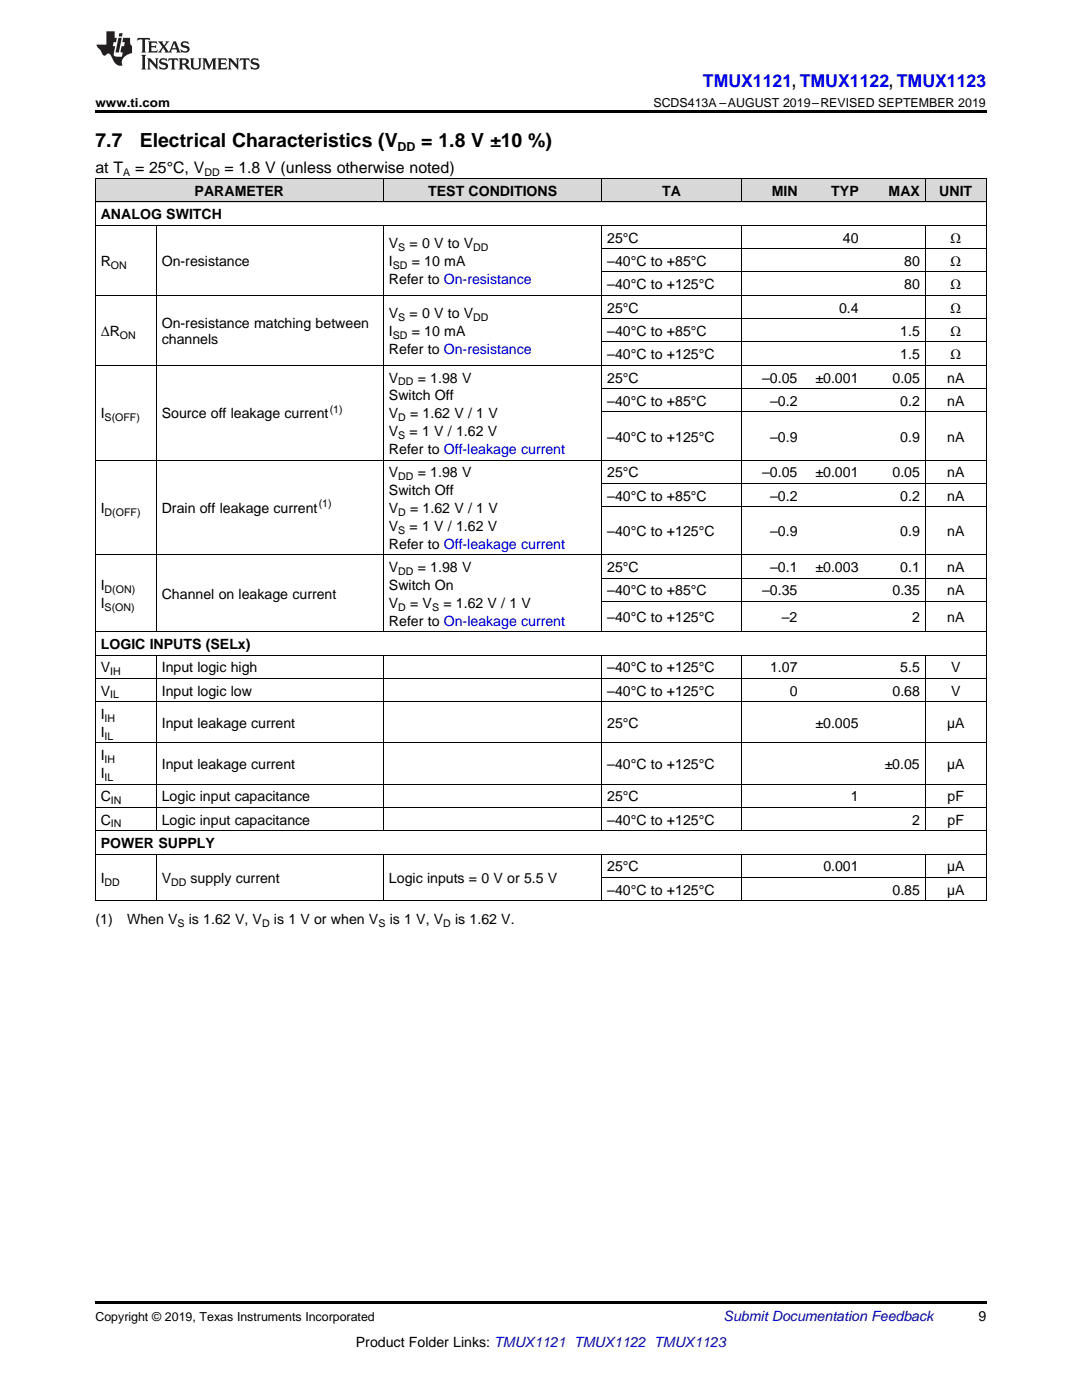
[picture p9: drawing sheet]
<svg xmlns="http://www.w3.org/2000/svg" width="216mm" height="279mm" viewBox="0 0 216 279" stroke-linecap="round" stroke-linejoin="round" font-family="sans-serif">
<defs><g id="words">
<g font-size="3.9">
<text x="19" y="29.3">7.7</text>
<text x="27.9" y="29.3">Electrical Characteristics (V</text>
<text x="84.1" y="29.3">= 1.8 V ±10 %)</text>
</g>
<text font-size="3.5" fill="#00f" x="140.3" y="17.3">TMUX1121, TMUX1122, TMUX1123</text>
<g font-size="3.2">
<text x="19" y="34.4">at T</text>
<text x="27" y="34.4">= 25°C, V</text>
<text x="44.8" y="34.4">= 1.8 V (unless otherwise noted)</text>
</g>
<g font-size="2.8">
<text x="38.8" y="39.1">PARAMETER</text>
<text x="85.4" y="39.1">TEST CONDITIONS</text>
<text x="132.2" y="39.1">TA</text>
<text x="154" y="39.1">MIN</text>
<text x="165.9" y="39.1">TYP</text>
<text x="177.3" y="39.1">MAX</text>
<text x="187.4" y="39.1">UNIT</text>
<text x="20.1" y="43.7">ANALOG SWITCH</text>
<text x="20.1" y="53.1">R</text>
<text x="32.3" y="53.1">On-resistance</text>
<text x="77.6" y="49.5">V</text>
<text x="77.6" y="53.1">I</text>
<text x="81.7" y="49.5">= 0 V to V</text>
<text x="82.2" y="53.1">= 10 mA</text>
<text x="121.2" y="48.4">25°C</text>
<text x="121.2" y="53.1">–40°C to +85°C</text>
<text x="168.2" y="48.4">40</text>
<text x="180.4" y="53.1">80</text>
<text x="189.7" y="48.4">Ω</text>
<text x="189.7" y="53.1">Ω</text>
<text x="77.6" y="56.6">Refer to On-resistance</text>
<text x="121.2" y="57.7">–40°C to +125°C</text>
<text x="180.4" y="57.7">80</text>
<text x="189.7" y="57.7">Ω</text>
<text x="32.3" y="65.4">On-resistance matching between</text>
<text x="77.6" y="63.5">V</text>
<text x="81.7" y="63.5">= 0 V to V</text>
<text x="121.2" y="62.4">25°C</text>
<text x="167.4" y="62.4">0.4</text>
<text x="189.7" y="62.4">Ω</text>
<text x="20.1" y="67">ΔR</text>
<text x="32.3" y="68.6">channels</text>
<text x="77.6" y="67">I</text>
<text x="77.6" y="70.6">Refer to On-resistance</text>
<text x="82.2" y="67">= 10 mA</text>
<text x="121.2" y="67">–40°C to +85°C</text>
<text x="121.2" y="71.7">–40°C to +125°C</text>
<text x="179.6" y="67">1.5</text>
<text x="179.6" y="71.7">1.5</text>
<text x="189.7" y="67">Ω</text>
<text x="189.7" y="71.7">Ω</text>
<text x="77.6" y="76.3">V</text>
<text x="83.4" y="76.3">= 1.98 V</text>
<text x="121.2" y="76.3">25°C</text>
<text x="152.1" y="76.3">–0.05</text>
<text x="162.7" y="76.3">±0.001</text>
<text x="178.1" y="76.3">0.05</text>
<text x="189" y="76.3">nA</text>
<text x="20.1" y="83.5">I</text>
<text x="32.3" y="83.5">Source off leakage current</text>
<text x="77.6" y="79.9">Switch Off</text>
<text x="77.6" y="83.5">V</text>
<text x="81.8" y="83.5">= 1.62 V / 1 V</text>
<text x="121.2" y="81">–40°C to +85°C</text>
<text x="153.7" y="81">–0.2</text>
<text x="179.6" y="81">0.2</text>
<text x="189" y="81">nA</text>
<text x="77.6" y="87">V</text>
<text x="81.7" y="87">= 1 V / 1.62 V</text>
<text x="121.2" y="88.1">–40°C to +125°C</text>
<text x="153.7" y="88.1">–0.9</text>
<text x="179.6" y="88.1">0.9</text>
<text x="189" y="88.1">nA</text>
<text x="77.6" y="90.6">Refer to Off-leakage current</text>
<text x="77.6" y="95.2">V</text>
<text x="83.4" y="95.2">= 1.98 V</text>
<text x="121.2" y="95.2">25°C</text>
<text x="152.1" y="95.2">–0.05</text>
<text x="162.7" y="95.2">±0.001</text>
<text x="178.1" y="95.2">0.05</text>
<text x="189" y="95.2">nA</text>
<text x="77.6" y="98.8">Switch Off</text>
<text x="121.2" y="99.9">–40°C to +85°C</text>
<text x="153.7" y="99.9">–0.2</text>
<text x="179.6" y="99.9">0.2</text>
<text x="189" y="99.9">nA</text>
<text x="20.1" y="102.4">I</text>
<text x="32.3" y="102.4">Drain off leakage current</text>
<text x="77.6" y="102.4">V</text>
<text x="77.6" y="105.9">V</text>
<text x="81.7" y="105.9">= 1 V / 1.62 V</text>
<text x="81.8" y="102.4">= 1.62 V / 1 V</text>
<text x="121.2" y="107">–40°C to +125°C</text>
<text x="153.7" y="107">–0.9</text>
<text x="179.6" y="107">0.9</text>
<text x="189" y="107">nA</text>
<text x="77.6" y="109.5">Refer to Off-leakage current</text>
<text x="20.1" y="117.7">I</text>
<text x="32.3" y="119.5">Channel on leakage current</text>
<text x="77.6" y="114.2">V</text>
<text x="77.6" y="117.7">Switch On</text>
<text x="83.4" y="114.2">= 1.98 V</text>
<text x="121.2" y="114.2">25°C</text>
<text x="121.2" y="118.8">–40°C to +85°C</text>
<text x="152.1" y="118.8">–0.35</text>
<text x="153.7" y="114.2">–0.1</text>
<text x="162.7" y="114.2">±0.003</text>
<text x="178.1" y="118.8">0.35</text>
<text x="179.6" y="114.2">0.1</text>
<text x="189" y="114.2">nA</text>
<text x="189" y="118.8">nA</text>
<text x="20.1" y="121.3">I</text>
<text x="77.6" y="121.3">V</text>
<text x="77.6" y="124.8">Refer to On-leakage current</text>
<text x="81.8" y="121.3">= V</text>
<text x="88.5" y="121.3">= 1.62 V / 1 V</text>
<text x="121.2" y="124.1">–40°C to +125°C</text>
<text x="156" y="124.1">–2</text>
<text x="182" y="124.1">2</text>
<text x="189" y="124.1">nA</text>
<text x="20.1" y="129.5">LOGIC INPUTS (SELx)</text>
<text x="20.1" y="134.2">V</text>
<text x="32.3" y="134.2">Input logic high</text>
<text x="121.2" y="134.2">–40°C to +125°C</text>
<text x="153.7" y="134.2">1.07</text>
<text x="179.6" y="134.2">5.5</text>
<text x="189.8" y="134.2">V</text>
<text x="20.1" y="138.8">V</text>
<text x="20.1" y="143.5">I</text>
<text x="32.3" y="138.8">Input logic low</text>
<text x="121.2" y="138.8">–40°C to +125°C</text>
<text x="157.6" y="138.8">0</text>
<text x="178.1" y="138.8">0.68</text>
<text x="189.8" y="138.8">V</text>
<text x="20.1" y="147">I</text>
<text x="32.3" y="145.2">Input leakage current</text>
<text x="121.2" y="145.2">25°C</text>
<text x="162.7" y="145.2">±0.005</text>
<text x="189" y="145.2">µA</text>
<text x="20.1" y="151.7">I</text>
<text x="20.1" y="155.3">I</text>
<text x="32.3" y="153.5">Input leakage current</text>
<text x="121.2" y="153.5">–40°C to +125°C</text>
<text x="176.5" y="153.5">±0.05</text>
<text x="189" y="153.5">µA</text>
<text x="20.1" y="159.9">C</text>
<text x="32.3" y="159.9">Logic input capacitance</text>
<text x="121.2" y="159.9">25°C</text>
<text x="169.8" y="159.9">1</text>
<text x="189.1" y="159.9">pF</text>
<text x="20.1" y="164.6">C</text>
<text x="32.3" y="164.6">Logic input capacitance</text>
<text x="121.2" y="164.6">–40°C to +125°C</text>
<text x="182" y="164.6">2</text>
<text x="189.1" y="164.6">pF</text>
<text x="20.1" y="169.2">POWER SUPPLY</text>
<text x="121.2" y="173.9">25°C</text>
<text x="164.3" y="173.9">0.001</text>
<text x="189" y="173.9">µA</text>
<text x="20.1" y="176.2">I</text>
<text x="32.3" y="176.2">V</text>
<text x="38" y="176.2">supply current</text>
<text x="77.6" y="176.2">Logic inputs = 0 V or 5.5 V</text>
<text x="121.2" y="178.5">–40°C to +125°C</text>
<text x="178.1" y="178.5">0.85</text>
<text x="189" y="178.5">µA</text>
<text x="19" y="184.4">(1)</text>
<text x="25.4" y="184.4">When V</text>
<text x="37.7" y="184.4">is 1.62 V, V</text>
<text x="54.6" y="184.4">is 1 V or when V</text>
<text x="77.8" y="184.4">is 1 V, V</text>
<text x="90.8" y="184.4">is 1.62 V.</text>
<text x="195.3" y="263.6">9</text>
<text x="71" y="268.9">Product Folder Links: TMUX1121 TMUX1122 TMUX1123</text>
</g>
<text font-size="2.8" fill="#0000c8" x="144.4" y="263.6">Submit Documentation Feedback</text>
<g font-size="2.5">
<text x="19" y="21.4">www.ti.com</text>
<text x="130.4" y="21.4">SCDS413A –AUGUST 2019–REVISED SEPTEMBER 2019</text>
<text x="79.3" y="30.1">DD</text>
<text x="19" y="263.6">Copyright © 2019, Texas Instruments Incorporated</text>
</g>
<g font-size="2.1">
<text x="24.6" y="35.1">A</text>
<text x="40.8" y="35.1">DD</text>
<text x="22.1" y="53.6">ON</text>
<text x="78.4" y="53.6">SD</text>
<text x="79.5" y="50.1">S</text>
<text x="94.4" y="50.1">DD</text>
<text x="79.5" y="64">S</text>
<text x="94.4" y="64">DD</text>
<text x="23.9" y="67.6">ON</text>
<text x="78.4" y="67.6">SD</text>
<text x="79.5" y="76.9">DD</text>
<text x="65.8" y="82.3">(1)</text>
<text x="20.9" y="84">S(OFF)</text>
<text x="79.5" y="84">D</text>
<text x="79.5" y="87.6">S</text>
<text x="79.5" y="95.8">DD</text>
<text x="63.6" y="101.2">(1)</text>
<text x="20.9" y="102.9">D(OFF)</text>
<text x="79.5" y="102.9">D</text>
<text x="79.5" y="106.5">S</text>
<text x="20.9" y="118.3">D(ON)</text>
<text x="79.5" y="114.7">DD</text>
<text x="20.9" y="121.8">S(ON)</text>
<text x="79.5" y="121.8">D</text>
<text x="86.2" y="121.8">S</text>
<text x="22" y="134.7">IH</text>
<text x="22" y="139.4">IL</text>
<text x="20.9" y="144">IH</text>
<text x="20.9" y="147.6">IL</text>
<text x="20.9" y="152.3">IH</text>
<text x="20.9" y="155.8">IL</text>
<text x="22.1" y="160.5">IN</text>
<text x="22.1" y="165.1">IN</text>
<text x="20.9" y="176.8">DD</text>
<text x="34.1" y="176.8">DD</text>
<text x="35.4" y="185">S</text>
<text x="52.3" y="185">D</text>
<text x="75.5" y="185">S</text>
<text x="88.4" y="185">D</text>
</g>
</g></defs>
<g fill="#d8d8d8">
<path d="M19 35.7h12.2v4.7h-12.2z"/>
<path d="M31.2 35.7h45.4v4.7h-45.4z"/>
<path d="M76.6 35.7h43.5v4.7h-43.5z"/>
<path d="M120.1 35.7h27.9v4.7h-27.9z"/>
<path d="M148 35.7h12.2v4.7h-12.2z"/>
<path d="M160.2 35.7h12.2v4.7h-12.2z"/>
<path d="M172.4 35.7h12.2v4.7h-12.2z"/>
<path d="M184.6 35.7h12.2v4.7h-12.2z"/>
</g>
<path d="M19 22h177.8v.5h-177.8zM19 259.7h177.8v.5h-177.8z" fill="#000"/>
<g fill="none" stroke="#000" stroke-width=".2">
<path d="M19 35.6h177.8M19.1 35.7v144.1M76.5 35.7v4.7M120.1 35.7v4.7M148 35.7v4.7M184.6 35.7v4.7M196.8 35.7v144.1M19 58.9h177.8M19 45h177.8M19 40.3h177.8M31.2 45v81.1M76.5 45v81.1"/>
<path d="M120.1 45v81.1M120.1 54.3h76.7M120.1 49.6h76.7M148 45v81.1M184.6 45v81.1M19 72.9h177.8M120.1 77.6h76.7M120.1 68.2h76.7M120.1 63.6h76.7M19 91.8h177.8M120.1 96.5h76.7M120.1 82.2h76.7"/>
<path d="M19 110.7h177.8M120.1 115.4h76.7M120.1 101.1h76.7M19 135.4h177.8M19 130.7h177.8M19 126.1h177.8M31.2 130.8v35M76.5 130.8v35M120.1 130.8v35M120.1 120h76.7M148 130.8v35M184.6 130.8v35"/>
<path d="M19 156.5h177.8M19 148.3h177.8M19 140h177.8M19 179.8h177.8M19 170.4h177.8M19 165.8h177.8M19 161.1h177.8M31.2 170.5v9.3M76.5 170.5v9.3M120.1 170.5v9.3M120.1 175.1h76.7M148 170.5v9.3"/>
<path d="M184.6 170.5v9.3"/>
</g>
<g fill="#231f20">
<path d="M27.5 7.6l-.1 .5 .4-.2h.6v.1v2.1l-.2 .4h1l-.3-.4v-2.1l.1-.1h.5l.5 .2-.2-.5zM29.5 8.3l.2 .3v1.5l-.2 .4h1.8l.2-.6a1.04 1.04 0 0 1-1.3 .2v-.7h.6l.3 .2v-.6l-.3 .2h-.6v-.6l.8-.1 .4 .3-.2-.5zM31.5 8.3l.9 1.1-.9 1.1h.8l-.2-.2 .5-.7 .4 .7-.2 .2h1.5l-.1-.2 .1-.4h.9l.1 .4-.2 .2h1l-.3-.3-.7-1.9h-.5l-.9 2-.8-1 .9-1h-.8l.1 .3-.3 .5-.4-.6 .2-.2zM34.7 8.6l.4 1h-.7zM36.3 8.4a.63 .63 0 0 0-.2 .7 .63 .63 0 0 0 .6 .4l.6 .2 .1 .2a.75 .75 0 0 1-.7 .4 .75 .75 0 0 1-.6-.5l.1 .7 .1-.1a1.11 1.11 0 0 0 1.5-.6 1.13 1.13 0 0 0-1.2-.8l-.1-.4a1.04 1.04 0 0 1 1.2 .2l-.2-.5-.1 .1-.5-.2zM28.2 10.9l.2 .4v2.2l-.2 .4h1l-.3-.4v-2.2l.3-.4zM29.3 11.6l.3 .4v1.5l-.3 .4h.8l-.2-.4v-1.3l1.5 1.7v-1.9l.2-.4h-.7l.2 .4v.9l-1.1-1.3zM32 11.8a.62 .62 0 0 0-.2 .7 .62 .62 0 0 0 .6 .4l.6 .1 .1 .3a.76 .76 0 0 1-.7 .3 .76 .76 0 0 1-.6-.4l.1 .7 .1-.1a1.11 1.11 0 0 0 1.5-.6 1.13 1.13 0 0 0-1.2-.8l-.1-.4a1.04 1.04 0 0 1 1.2 .2l-.2-.6-.1 .1-.5-.1zM33.7 11.6l-.2 .6a.61 .61 0 0 1 .8-.3v1.6l-.2 .4h.9l-.2-.4v-1.6a.63 .63 0 0 1 .8 .3l-.2-.6zM35.6 11.6l.3 .4v1.5l-.3 .4h1l-.2-.2v-.8l.5 .2a.76 .76 0 0 0 1.2 .7l-1-1a.58 .58 0 0 0 .6-.5 .58 .58 0 0 0-.5-.6zM36.4 11.9h.1a.45 .45 0 0 1 .5 .1 .45 .45 0 0 1 .1 .5l-.7 .2zM37.9 11.6l.2 .2a2.17 2.17 0 0 0 .3 1.9 .99 .99 0 0 0 1.6-.6v-1.1l.2-.4h-.7l.2 .2a1.92 1.92 0 0 1-.2 1.8 .6 .6 0 0 1-.9-.5v-1.1l.2-.4zM40.4 11.6l.2 .4v1.5l-.2 .4h.7l-.2-.4v-1.4l.8 1.8 .8-1.8v1.4l-.2 .4h.9l-.2-.4v-1.5l.2-.4h-.8l-.6 1.5-.6-1.5zM43.4 11.6l.2 .4v1.5l-.2 .4h1.8l.2-.6a1.04 1.04 0 0 1-1.3 .1v-.6h.5l.4 .2v-.6l-.4 .2h-.5v-.7h.8l.3 .3-.1-.6zM45.5 11.6l.2 .4v1.5l-.2 .4h.7l-.2-.4v-1.3l1.5 1.7v-1.9l.2-.4h-.7l.2 .4v.9l-1.1-1.3zM47.9 11.6l-.1 .6a.61 .61 0 0 1 .8-.3v1.6l-.3 .4h1l-.3-.4 .1-1.6a.63 .63 0 0 1 .7 .3l-.1-.6zM50.2 11.8a.62 .62 0 0 0-.2 .7 .62 .62 0 0 0 .6 .4l.6 .1 .2 .3a.76 .76 0 0 1-.8 .3 .76 .76 0 0 1-.6-.4l.1 .7 .2-.1a1.11 1.11 0 0 0 1.5-.6 1.13 1.13 0 0 0-1.3-.8l-.1-.4a1.04 1.04 0 0 1 1.2 .2l-.1-.6-.2 .1-.5-.1z"/>
<path d="M21.2 6.3v2.6h-1.9l.1 .4 .7 .9a.91 .91 0 0 0 1 .8 .56 .56 0 0 1 .5-.3 .56 .56 0 0 1 .5 .3l.4 .8a1.53 1.53 0 0 0 1.9 1.2 1.54 1.54 0 0 1 1-2.1l.9-.3v-1.4a1.52 1.52 0 0 1-.3-1.6h-1.4l-.2 .8h.5l-.2 .8h-.4l-.2 1v.2l.4 .1-.2 .8a1.93 1.93 0 0 1-1.6-.3l.3-1.8h-.5l.2-.8h.4l.2-.8h-.4v-1.3zM23.6 7.6l-.6 2.9h.7l.6-2.9zM23.8 6.6l-.1 .7h.6l.2-.7z"/>
</g>
<use href="#words"/>
</svg>
